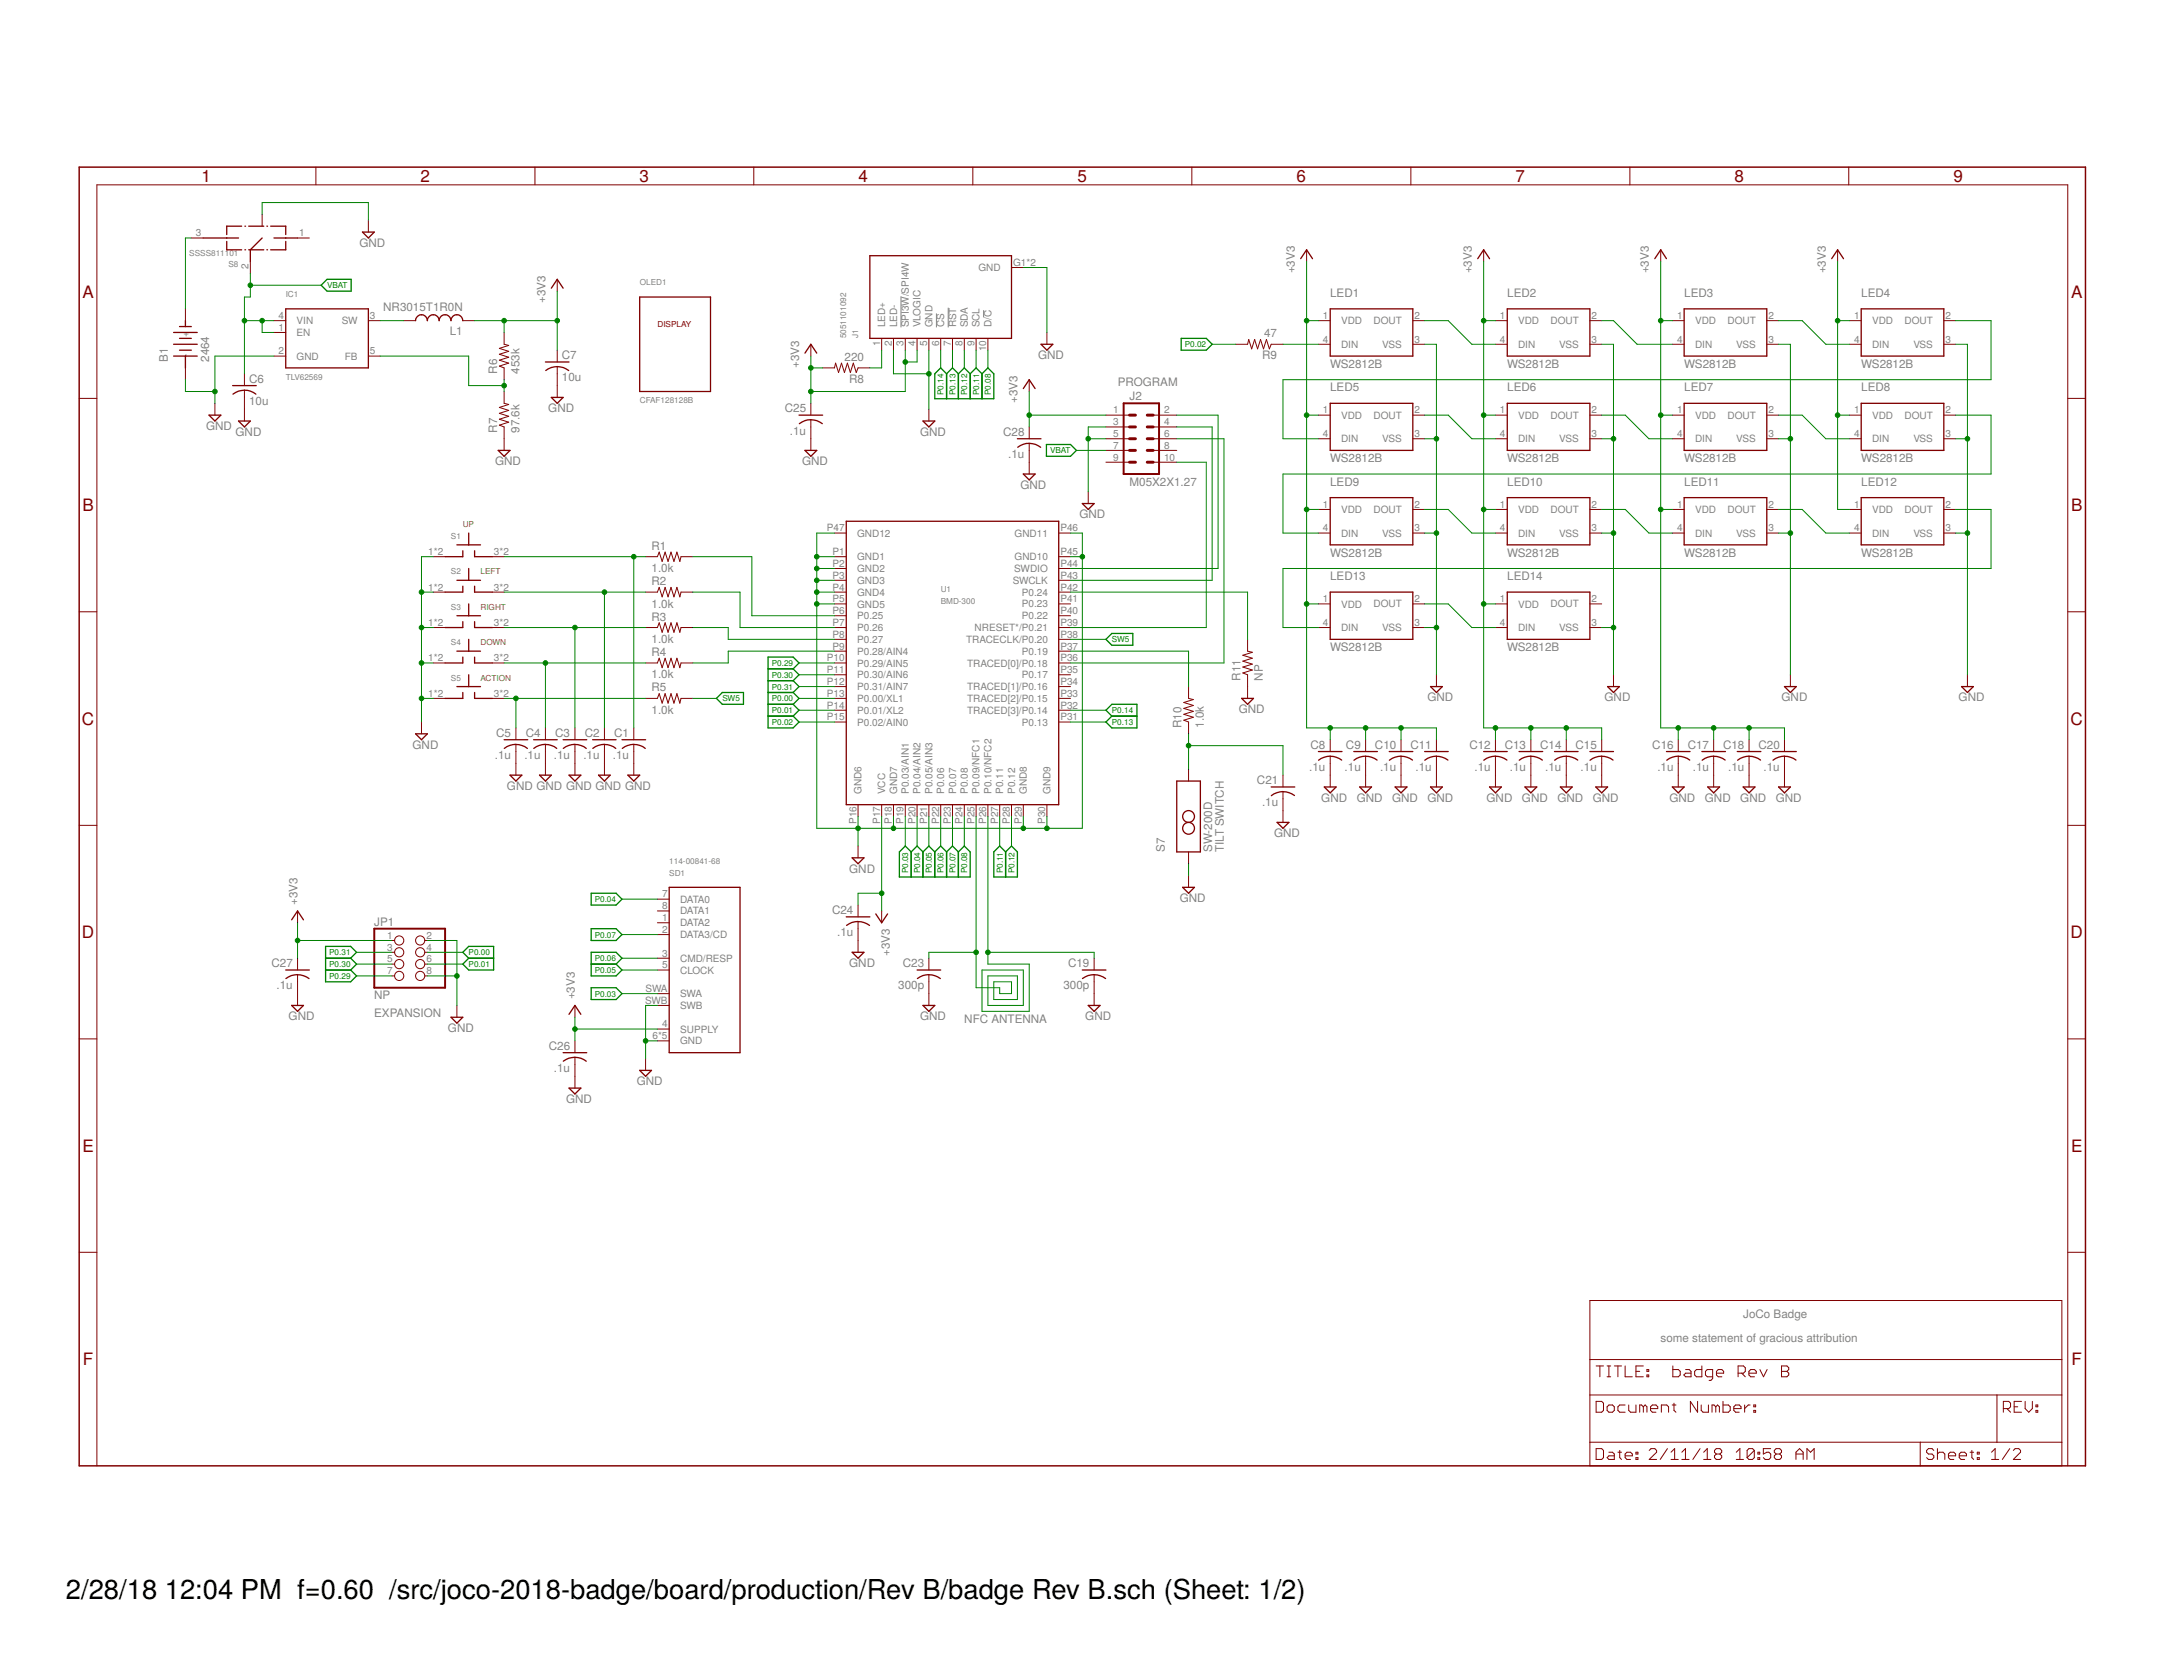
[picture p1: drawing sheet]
<svg xmlns="http://www.w3.org/2000/svg" width="279mm" height="216mm" viewBox="0 0 279 216" stroke-linecap="round" stroke-linejoin="round" font-family="sans-serif">
<defs><g id="words">
<g font-size="3.5">
<text x="8.5" y="206.4">2/28/18</text>
<text x="21.3" y="206.4">12:04 PM f=0.60 /src/joco-2018-badge/board/production/Rev B/badge Rev B.sch (Sheet: 1/2)</text>
</g>
<g font-size="2.2" fill="#800000">
<text x="26" y="23.5">1</text>
<text x="54.3" y="23.5">2</text>
<text x="82.6" y="23.5">3</text>
<text x="110.9" y="23.5">4</text>
<text x="139.1" y="23.5">5</text>
<text x="167.4" y="23.5">6</text>
<text x="195.7" y="23.5">7</text>
<text x="224" y="23.5">8</text>
<text x="252.2" y="23.5">9</text>
<text x="10.6" y="38.4">A</text>
<text x="267.4" y="38.4">A</text>
<text x="10.6" y="66">B</text>
<text x="267.4" y="66">B</text>
<text x="10.6" y="93.5">C</text>
<text x="267.3" y="93.5">C</text>
<text x="10.6" y="121.1">D</text>
<text x="267.3" y="121.1">D</text>
<text x="10.6" y="148.6">E</text>
<text x="267.4" y="148.6">E</text>
<text x="10.7" y="176.2">F</text>
<text x="267.4" y="176.2">F</text>
</g>
<g font-size="1.5" fill="#808080">
<text x="46.4" y="31.9">GND</text>
<text x="167.2" y="35.3" transform="rotate(-90 167.2 35.3)">+3V3</text>
<text x="190" y="35.3" transform="rotate(-90 190 35.3)">+3V3</text>
<text x="212.9" y="35.3" transform="rotate(-90 212.9 35.3)">+3V3</text>
<text x="235.7" y="35.3" transform="rotate(-90 235.7 35.3)">+3V3</text>
<text x="49.5" y="40.1">NR3015T1R0N</text>
<text x="70.4" y="39.1" transform="rotate(-90 70.4 39.1)">+3V3</text>
<text x="171.7" y="38.3">LED1</text>
<text x="194.6" y="38.3">LED2</text>
<text x="217.5" y="38.3">LED3</text>
<text x="240.3" y="38.3">LED4</text>
<text x="21.7" y="46.7" transform="rotate(-90 21.7 46.7)">B1</text>
<text x="27" y="46.7" transform="rotate(-90 27 46.7)">2464</text>
<text x="58.1" y="43.2">L1</text>
<text x="72.5" y="46.3">C7</text>
<text x="103.2" y="47.5" transform="rotate(-90 103.2 47.5)">+3V3</text>
<text x="109.1" y="46.5">220</text>
<text x="134" y="46.3">GND</text>
<text x="163" y="46.4">R9</text>
<text x="163.2" y="43.5">47</text>
<text x="171.7" y="47.5">WS2812B</text>
<text x="194.6" y="47.5">WS2812B</text>
<text x="217.5" y="47.5">WS2812B</text>
<text x="240.3" y="47.5">WS2812B</text>
<text x="32.2" y="52.3">10u</text>
<text x="32.2" y="49.4">C6</text>
<text x="64.2" y="48.2" transform="rotate(-90 64.2 48.2)">R6</text>
<text x="67.1" y="48.2" transform="rotate(-90 67.1 48.2)">453k</text>
<text x="70.8" y="53.2">GND</text>
<text x="72.5" y="49.2">10u</text>
<text x="101.3" y="53.2">C25</text>
<text x="109.6" y="49.4">R8</text>
<text x="131.4" y="52" transform="rotate(-90 131.4 52)">+3V3</text>
<text x="144.3" y="49.8">PROGRAM</text>
<text x="145.8" y="51.6">J2</text>
<text x="171.7" y="50.5">LED5</text>
<text x="194.6" y="50.5">LED6</text>
<text x="217.5" y="50.5">LED7</text>
<text x="240.3" y="50.5">LED8</text>
<text x="26.6" y="55.5">GND</text>
<text x="30.4" y="56.2">GND</text>
<text x="64.2" y="55.8" transform="rotate(-90 64.2 55.8)">R7</text>
<text x="67.1" y="55.8" transform="rotate(-90 67.1 55.8)">97.6k</text>
<text x="102" y="56.1">.1u</text>
<text x="118.8" y="56.2">GND</text>
<text x="129.5" y="56.2">C28</text>
<text x="130.2" y="59.1">.1u</text>
<text x="171.7" y="59.7">WS2812B</text>
<text x="194.6" y="59.7">WS2812B</text>
<text x="217.5" y="59.7">WS2812B</text>
<text x="240.3" y="59.7">WS2812B</text>
<text x="63.9" y="60">GND</text>
<text x="103.6" y="60">GND</text>
<text x="131.7" y="63.1">GND</text>
<text x="145.8" y="62.7">M05X2X1.27</text>
<text x="171.7" y="62.7">LED9</text>
<text x="194.6" y="62.7">LED10</text>
<text x="217.5" y="62.7">LED11</text>
<text x="240.3" y="62.7">LED12</text>
<text x="84.1" y="70.9">R1</text>
<text x="139.4" y="66.9">GND</text>
<text x="171.7" y="71.8">WS2812B</text>
<text x="194.6" y="71.8">WS2812B</text>
<text x="217.5" y="71.8">WS2812B</text>
<text x="240.3" y="71.8">WS2812B</text>
<text x="84.1" y="73.8">1.0k</text>
<text x="84.1" y="75.5">R2</text>
<text x="171.7" y="74.9">LED13</text>
<text x="194.6" y="74.9">LED14</text>
<text x="84.1" y="78.4">1.0k</text>
<text x="84.1" y="83">1.0k</text>
<text x="84.1" y="80.1">R3</text>
<text x="84.1" y="87.5">1.0k</text>
<text x="84.1" y="84.7">R4</text>
<text x="84.1" y="89.2">R5</text>
<text x="160.2" y="87.8" transform="rotate(-90 160.2 87.8)">R11</text>
<text x="163.1" y="87.8" transform="rotate(-90 163.1 87.8)">NP</text>
<text x="171.7" y="84">WS2812B</text>
<text x="194.6" y="84">WS2812B</text>
<text x="64.1" y="95.1">C5</text>
<text x="67.9" y="95.1">C4</text>
<text x="71.7" y="95.1">C3</text>
<text x="75.5" y="95.1">C2</text>
<text x="79.3" y="95.1">C1</text>
<text x="84.1" y="92.1">1.0k</text>
<text x="152.6" y="93.9" transform="rotate(-90 152.6 93.9)">R10</text>
<text x="155.4" y="93.9" transform="rotate(-90 155.4 93.9)">1.0k</text>
<text x="159.9" y="92">GND</text>
<text x="184.3" y="90.5">GND</text>
<text x="207.2" y="90.5">GND</text>
<text x="230" y="90.5">GND</text>
<text x="252.9" y="90.5">GND</text>
<text x="53.3" y="96.6">GND</text>
<text x="63.9" y="98">.1u</text>
<text x="65.5" y="101.9">GND GND GND GND GND</text>
<text x="67.7" y="98">.1u</text>
<text x="71.5" y="98">.1u</text>
<text x="75.3" y="98">.1u</text>
<text x="79.1" y="98">.1u</text>
<text x="162.3" y="101.2">C21</text>
<text x="169" y="99.5">.1u</text>
<text x="169.2" y="96.6">C8</text>
<text x="173.6" y="99.5">.1u</text>
<text x="173.8" y="96.6">C9</text>
<text x="177.5" y="96.6">C10</text>
<text x="178.2" y="99.5">.1u</text>
<text x="182.1" y="96.6">C11</text>
<text x="182.8" y="99.5">.1u</text>
<text x="189.7" y="96.6">C12</text>
<text x="190.4" y="99.5">.1u</text>
<text x="194.3" y="96.6">C13</text>
<text x="194.9" y="99.5">.1u</text>
<text x="198.9" y="96.6">C14</text>
<text x="199.5" y="99.5">.1u</text>
<text x="203.4" y="96.6">C15</text>
<text x="204.1" y="99.5">.1u</text>
<text x="213.3" y="96.6">C16</text>
<text x="214" y="99.5">.1u</text>
<text x="217.9" y="96.6">C17</text>
<text x="218.6" y="99.5">.1u</text>
<text x="222.5" y="96.6">C18</text>
<text x="223.1" y="99.5">.1u</text>
<text x="227" y="96.6">C20</text>
<text x="227.7" y="99.5">.1u</text>
<text x="162.9" y="104.1">.1u</text>
<text x="170.6" y="103.5">GND</text>
<text x="175.2" y="103.5">GND</text>
<text x="179.7" y="103.5">GND</text>
<text x="184.3" y="103.5">GND</text>
<text x="191.9" y="103.5">GND</text>
<text x="196.5" y="103.5">GND</text>
<text x="201.1" y="103.5">GND</text>
<text x="205.6" y="103.5">GND</text>
<text x="215.6" y="103.5">GND</text>
<text x="220.1" y="103.5">GND</text>
<text x="224.7" y="103.5">GND</text>
<text x="229.3" y="103.5">GND</text>
<text x="109.6" y="112.6">GND</text>
<text x="150.4" y="109.9" transform="rotate(-90 150.4 109.9)">S7</text>
<text x="156.5" y="109.9" transform="rotate(-90 156.5 109.9)">SW-200D</text>
<text x="158" y="109.9" transform="rotate(-90 158 109.9)">TILT SWITCH</text>
<text x="164.5" y="108">GND</text>
<text x="38.4" y="116.8" transform="rotate(-90 38.4 116.8)">+3V3</text>
<text x="48.3" y="119.5">JP1</text>
<text x="107.4" y="117.9">C24</text>
<text x="152.3" y="116.4">GND</text>
<text x="35.1" y="124.8">C27</text>
<text x="108.1" y="120.8">.1u</text>
<text x="109.6" y="124.8">GND</text>
<text x="114.9" y="123.4" transform="rotate(-90 114.9 123.4)">+3V3</text>
<text x="116.6" y="124.8">C23</text>
<text x="137.9" y="124.8">C19</text>
<text x="35.7" y="127.7">.1u</text>
<text x="37.3" y="131.6">GND</text>
<text x="48.3" y="131.3">EXPANSION</text>
<text x="48.3" y="129">NP</text>
<text x="74.2" y="129" transform="rotate(-90 74.2 129)">+3V3</text>
<text x="116" y="127.7">300p</text>
<text x="118.8" y="131.6">GND</text>
<text x="137.3" y="127.7">300p</text>
<text x="140.1" y="131.6">GND</text>
<text x="57.8" y="133.2">GND</text>
<text x="70.9" y="135.5">C26</text>
<text x="124.5" y="132">NFC ANTENNA</text>
<text x="71.5" y="138.4">.1u</text>
<text x="73.1" y="142.3">GND</text>
<text x="82.2" y="140">GND</text>
<text x="214.4" y="173.2">some statement of gracious attribution</text>
<text x="225.1" y="170.1">JoCo Badge</text>
</g>
<g font-size="1.3" fill="#808080">
<text x="25.3" y="30.5">3</text>
<text x="32.1" y="34.7" transform="rotate(-90 32.1 34.7)">2</text>
<text x="38.6" y="30.5">1</text>
<text x="126.3" y="35">GND</text>
<text x="130.8" y="34.3">G1*2</text>
<text x="36" y="41.2">4</text>
<text x="38.3" y="41.8">VIN</text>
<text x="44.1" y="41.8">SW</text>
<text x="47.8" y="41.2">3</text>
<text x="170.8" y="41.2">1</text>
<text x="173.1" y="41.8">VDD</text>
<text x="177.3" y="41.8">DOUT</text>
<text x="182.6" y="41.2">2</text>
<text x="193.7" y="41.2">1</text>
<text x="196" y="41.8">VDD</text>
<text x="200.2" y="41.8">DOUT</text>
<text x="205.5" y="41.2">2</text>
<text x="216.5" y="41.2">1</text>
<text x="218.9" y="41.8">VDD</text>
<text x="223.1" y="41.8">DOUT</text>
<text x="228.3" y="41.2">2</text>
<text x="239.4" y="41.2">1</text>
<text x="241.7" y="41.8">VDD</text>
<text x="245.9" y="41.8">DOUT</text>
<text x="251.2" y="41.2">2</text>
<text x="24.4" y="43.5" transform="rotate(-90 24.4 43.5)">+</text>
<text x="24.4" y="46.1" transform="rotate(-90 24.4 46.1)">-</text>
<text x="36" y="42.7">1</text>
<text x="36" y="45.7">2</text>
<text x="38.3" y="43.4">EN</text>
<text x="38.3" y="46.4">GND</text>
<text x="44.5" y="46.4">FB</text>
<text x="47.8" y="45.7">5</text>
<text x="113.6" y="44.6" transform="rotate(-90 113.6 44.6)">1</text>
<text x="114.3" y="42.3" transform="rotate(-90 114.3 42.3)">LED+</text>
<text x="115.1" y="44.6" transform="rotate(-90 115.1 44.6)">2</text>
<text x="115.8" y="42.3" transform="rotate(-90 115.8 42.3)">LED-</text>
<text x="116.7" y="44.6" transform="rotate(-90 116.7 44.6)">3</text>
<text x="117.3" y="42.3" transform="rotate(-90 117.3 42.3)">SPI3W/SPI4W</text>
<text x="118.2" y="44.6" transform="rotate(-90 118.2 44.6)">4</text>
<text x="118.9" y="42.3" transform="rotate(-90 118.9 42.3)">VLOGIC</text>
<text x="119.7" y="44.6" transform="rotate(-90 119.7 44.6)">5</text>
<text x="120.4" y="42.3" transform="rotate(-90 120.4 42.3)">GND</text>
<text x="121.2" y="44.6" transform="rotate(-90 121.2 44.6)">6</text>
<text x="121.9" y="42.3" transform="rotate(-90 121.9 42.3)">CS</text>
<text x="122.8" y="44.6" transform="rotate(-90 122.8 44.6)">7</text>
<text x="123.4" y="42.3" transform="rotate(-90 123.4 42.3)">RST</text>
<text x="124.3" y="44.6" transform="rotate(-90 124.3 44.6)">8</text>
<text x="125" y="42.3" transform="rotate(-90 125 42.3)">SDA</text>
<text x="125.8" y="44.6" transform="rotate(-90 125.8 44.6)">9</text>
<text x="126.5" y="42.3" transform="rotate(-90 126.5 42.3)">SCL</text>
<text x="127.3" y="45.3" transform="rotate(-90 127.3 45.3)">10</text>
<text x="128" y="42.3" transform="rotate(-90 128 42.3)">D/C</text>
<text x="170.8" y="44.2">4</text>
<text x="173.1" y="44.9">DIN</text>
<text x="178.5" y="44.9">VSS</text>
<text x="182.6" y="44.2">3</text>
<text x="193.7" y="44.2">4</text>
<text x="196" y="44.9">DIN</text>
<text x="201.3" y="44.9">VSS</text>
<text x="205.5" y="44.2">3</text>
<text x="216.5" y="44.2">4</text>
<text x="218.9" y="44.9">DIN</text>
<text x="224.2" y="44.9">VSS</text>
<text x="228.3" y="44.2">3</text>
<text x="239.4" y="44.2">4</text>
<text x="241.7" y="44.9">DIN</text>
<text x="247" y="44.9">VSS</text>
<text x="251.2" y="44.2">3</text>
<text x="143.7" y="53.3">1</text>
<text x="150.3" y="53.3">2</text>
<text x="170.8" y="53.3">1</text>
<text x="182.6" y="53.3">2</text>
<text x="193.7" y="53.3">1</text>
<text x="205.5" y="53.3">2</text>
<text x="216.5" y="53.3">1</text>
<text x="228.3" y="53.3">2</text>
<text x="239.4" y="53.3">1</text>
<text x="251.2" y="53.3">2</text>
<text x="143.7" y="59.4">9</text>
<text x="143.7" y="57.9">7</text>
<text x="143.7" y="56.4">5</text>
<text x="143.7" y="54.9">3</text>
<text x="150.3" y="59.4">10</text>
<text x="150.3" y="57.9">8</text>
<text x="150.3" y="56.4">6</text>
<text x="150.3" y="54.9">4</text>
<text x="170.8" y="56.4">4</text>
<text x="173.1" y="54">VDD</text>
<text x="173.1" y="57.1">DIN</text>
<text x="177.3" y="54">DOUT</text>
<text x="178.5" y="57.1">VSS</text>
<text x="182.6" y="56.4">3</text>
<text x="193.7" y="56.4">4</text>
<text x="196" y="54">VDD</text>
<text x="196" y="57.1">DIN</text>
<text x="200.2" y="54">DOUT</text>
<text x="201.3" y="57.1">VSS</text>
<text x="205.5" y="56.4">3</text>
<text x="216.5" y="56.4">4</text>
<text x="218.9" y="54">VDD</text>
<text x="218.9" y="57.1">DIN</text>
<text x="223.1" y="54">DOUT</text>
<text x="224.2" y="57.1">VSS</text>
<text x="228.3" y="56.4">3</text>
<text x="239.4" y="56.4">4</text>
<text x="241.7" y="54">VDD</text>
<text x="241.7" y="57.1">DIN</text>
<text x="245.9" y="54">DOUT</text>
<text x="247" y="57.1">VSS</text>
<text x="251.2" y="56.4">3</text>
<text x="170.8" y="65.5">1</text>
<text x="182.6" y="65.5">2</text>
<text x="193.7" y="65.5">1</text>
<text x="205.5" y="65.5">2</text>
<text x="216.5" y="65.5">1</text>
<text x="228.3" y="65.5">2</text>
<text x="239.4" y="65.5">1</text>
<text x="251.2" y="65.5">2</text>
<text x="55.3" y="71.6">1*2</text>
<text x="63.8" y="71.6">3*2</text>
<text x="106.8" y="68.6">P47</text>
<text x="107.5" y="71.6">P1</text>
<text x="110.7" y="69.3">GND12</text>
<text x="131" y="69.3">GND11</text>
<text x="136.9" y="71.6">P45</text>
<text x="136.9" y="68.6">P46</text>
<text x="170.8" y="68.6">4</text>
<text x="173.1" y="66.2">VDD</text>
<text x="173.1" y="69.3">DIN</text>
<text x="177.3" y="66.2">DOUT</text>
<text x="178.5" y="69.3">VSS</text>
<text x="182.6" y="68.6">3</text>
<text x="193.7" y="68.6">4</text>
<text x="196" y="66.2">VDD</text>
<text x="196" y="69.3">DIN</text>
<text x="200.2" y="66.2">DOUT</text>
<text x="201.3" y="69.3">VSS</text>
<text x="205.5" y="68.6">3</text>
<text x="216.5" y="68.6">4</text>
<text x="218.9" y="66.2">VDD</text>
<text x="218.9" y="69.3">DIN</text>
<text x="223.1" y="66.2">DOUT</text>
<text x="224.2" y="69.3">VSS</text>
<text x="228.3" y="68.6">3</text>
<text x="239.4" y="68.6">4</text>
<text x="241.7" y="66.2">VDD</text>
<text x="241.7" y="69.3">DIN</text>
<text x="245.9" y="66.2">DOUT</text>
<text x="247" y="69.3">VSS</text>
<text x="251.2" y="68.6">3</text>
<text x="55.3" y="76.2">1*2</text>
<text x="63.8" y="76.2">3*2</text>
<text x="107.5" y="73.2">P2</text>
<text x="107.5" y="74.7">P3</text>
<text x="107.5" y="76.2">P4</text>
<text x="107.5" y="77.7">P5</text>
<text x="110.7" y="72.3">GND1</text>
<text x="110.7" y="73.8">GND2</text>
<text x="110.7" y="75.4">GND3</text>
<text x="110.7" y="76.9">GND4</text>
<text x="130.8" y="75.3">SWCLK</text>
<text x="131" y="73.8">SWDIO</text>
<text x="131" y="72.3">GND10</text>
<text x="131.9" y="76.9">P0.24</text>
<text x="136.9" y="73.2">P44</text>
<text x="136.9" y="74.7">P43</text>
<text x="136.9" y="76.2">P42</text>
<text x="136.9" y="77.7">P41</text>
<text x="170.8" y="77.7">1</text>
<text x="182.6" y="77.7">2</text>
<text x="193.7" y="77.7">1</text>
<text x="205.5" y="77.7">2</text>
<text x="55.3" y="80.8">1*2</text>
<text x="63.8" y="80.8">3*2</text>
<text x="107.5" y="82.3">P8</text>
<text x="107.5" y="80.8">P7</text>
<text x="107.5" y="79.3">P6</text>
<text x="107.5" y="83.8">P9</text>
<text x="110.7" y="78.4">GND5</text>
<text x="110.7" y="83">P0.27</text>
<text x="110.7" y="81.4">P0.26</text>
<text x="110.7" y="79.9">P0.25</text>
<text x="124.7" y="83">TRACECLK/P0.20</text>
<text x="125.8" y="81.4">NRESET*/P0.21</text>
<text x="131.9" y="79.9">P0.22</text>
<text x="131.9" y="78.4">P0.23</text>
<text x="136.9" y="83.8">P37</text>
<text x="136.9" y="82.3">P38</text>
<text x="136.9" y="80.8">P39</text>
<text x="136.9" y="79.3">P40</text>
<text x="170.8" y="80.8">4</text>
<text x="173.1" y="78.4">VDD</text>
<text x="173.1" y="81.4">DIN</text>
<text x="177.3" y="78.4">DOUT</text>
<text x="178.5" y="81.4">VSS</text>
<text x="182.6" y="80.8">3</text>
<text x="193.7" y="80.8">4</text>
<text x="196" y="78.4">VDD</text>
<text x="196" y="81.4">DIN</text>
<text x="200.2" y="78.4">DOUT</text>
<text x="201.3" y="81.4">VSS</text>
<text x="205.5" y="80.8">3</text>
<text x="55.3" y="85.3">1*2</text>
<text x="55.3" y="89.9">1*2</text>
<text x="63.8" y="85.3">3*2</text>
<text x="63.8" y="89.9">3*2</text>
<text x="106.8" y="89.9">P13</text>
<text x="106.8" y="85.3">P10</text>
<text x="106.8" y="86.9">P11</text>
<text x="106.8" y="88.4">P12</text>
<text x="110.7" y="84.5">P0.28/AIN4</text>
<text x="110.7" y="86">P0.29/AIN5</text>
<text x="110.7" y="87.5">P0.30/AIN6</text>
<text x="110.7" y="89.1">P0.31/AIN7</text>
<text x="124.9" y="89.1">TRACED[1]/P0.16</text>
<text x="124.9" y="86">TRACED[0]/P0.18</text>
<text x="131.9" y="87.5">P0.17</text>
<text x="131.9" y="84.5">P0.19</text>
<text x="136.9" y="89.9">P33</text>
<text x="136.9" y="88.4">P34</text>
<text x="136.9" y="86.9">P35</text>
<text x="136.9" y="85.3">P36</text>
<text x="106.8" y="91.4">P14</text>
<text x="106.8" y="93">P15</text>
<text x="110.7" y="90.6">P0.00/XL1</text>
<text x="110.7" y="92.1">P0.01/XL2</text>
<text x="110.7" y="93.6">P0.02/AIN0</text>
<text x="124.9" y="92.1">TRACED[3]/P0.14</text>
<text x="124.9" y="90.6">TRACED[2]/P0.15</text>
<text x="131.9" y="93.6">P0.13</text>
<text x="136.9" y="93">P31</text>
<text x="136.9" y="91.4">P32</text>
<text x="110.6" y="106.3" transform="rotate(-90 110.6 106.3)">P16</text>
<text x="111.2" y="102.4" transform="rotate(-90 111.2 102.4)">GND6</text>
<text x="113.6" y="106.3" transform="rotate(-90 113.6 106.3)">P17</text>
<text x="114.3" y="102.4" transform="rotate(-90 114.3 102.4)">VCC</text>
<text x="115.1" y="106.3" transform="rotate(-90 115.1 106.3)">P18</text>
<text x="115.8" y="102.4" transform="rotate(-90 115.8 102.4)">GND7</text>
<text x="116.7" y="106.3" transform="rotate(-90 116.7 106.3)">P19</text>
<text x="117.3" y="102.4" transform="rotate(-90 117.3 102.4)">P0.03/AIN1</text>
<text x="118.2" y="106.3" transform="rotate(-90 118.2 106.3)">P20</text>
<text x="118.9" y="102.4" transform="rotate(-90 118.9 102.4)">P0.04/AIN2</text>
<text x="119.7" y="106.3" transform="rotate(-90 119.7 106.3)">P21</text>
<text x="120.4" y="102.4" transform="rotate(-90 120.4 102.4)">P0.05/AIN3</text>
<text x="121.2" y="106.3" transform="rotate(-90 121.2 106.3)">P22</text>
<text x="121.9" y="102.4" transform="rotate(-90 121.9 102.4)">P0.06</text>
<text x="122.8" y="106.3" transform="rotate(-90 122.8 106.3)">P23</text>
<text x="123.4" y="102.4" transform="rotate(-90 123.4 102.4)">P0.07</text>
<text x="124.3" y="106.3" transform="rotate(-90 124.3 106.3)">P24</text>
<text x="125" y="102.4" transform="rotate(-90 125 102.4)">P0.08</text>
<text x="125.8" y="106.3" transform="rotate(-90 125.8 106.3)">P25</text>
<text x="126.5" y="102.4" transform="rotate(-90 126.5 102.4)">P0.09/NFC1</text>
<text x="127.3" y="106.3" transform="rotate(-90 127.3 106.3)">P26</text>
<text x="128" y="102.4" transform="rotate(-90 128 102.4)">P0.10/NFC2</text>
<text x="128.9" y="106.3" transform="rotate(-90 128.9 106.3)">P27</text>
<text x="129.5" y="102.4" transform="rotate(-90 129.5 102.4)">P0.11</text>
<text x="130.4" y="106.3" transform="rotate(-90 130.4 106.3)">P28</text>
<text x="131.1" y="102.4" transform="rotate(-90 131.1 102.4)">P0.12</text>
<text x="131.9" y="106.3" transform="rotate(-90 131.9 106.3)">P29</text>
<text x="132.6" y="102.4" transform="rotate(-90 132.6 102.4)">GND8</text>
<text x="135" y="106.3" transform="rotate(-90 135 106.3)">P30</text>
<text x="135.6" y="102.4" transform="rotate(-90 135.6 102.4)">GND9</text>
<text x="85.5" y="118.9">1</text>
<text x="85.5" y="115.8">7</text>
<text x="85.5" y="117.3">8</text>
<text x="87.8" y="119.5">DATA2</text>
<text x="87.8" y="116.5">DATA0</text>
<text x="87.8" y="118">DATA1</text>
<text x="50" y="121.2">1</text>
<text x="50" y="122.7">3</text>
<text x="50" y="124.2">5</text>
<text x="50" y="125.7">7</text>
<text x="55.1" y="121.2">2</text>
<text x="55.1" y="122.7">4</text>
<text x="55.1" y="124.2">6</text>
<text x="55.1" y="125.7">8</text>
<text x="85.5" y="120.4">2</text>
<text x="85.5" y="123.4">3</text>
<text x="85.5" y="125">5</text>
<text x="87.8" y="121.1">DATA3/CD</text>
<text x="87.8" y="124.1">CMD/RESP</text>
<text x="87.8" y="125.6">CLOCK</text>
<text x="83.3" y="129.5">SWB</text>
<text x="83.4" y="128">SWA</text>
<text x="87.8" y="128.7">SWA</text>
<text x="87.8" y="130.2">SWB</text>
<text x="84.3" y="134.1">6*5</text>
<text x="85.5" y="132.6">4</text>
<text x="87.8" y="133.2">SUPPLY</text>
<text x="87.8" y="134.8">GND</text>
</g>
<g font-size="1.1" fill="#808080">
<text x="24.4" y="33">SSSS811101</text>
<text x="29.5" y="34.5">S8</text>
<text x="36.9" y="38.3">IC1</text>
<text x="82.6" y="36.8">OLED1</text>
<text x="109.3" y="43.7" transform="rotate(-90 109.3 43.7)">5051101092</text>
<text x="110.8" y="43.7" transform="rotate(-90 110.8 43.7)">J1</text>
<text x="36.9" y="49">TLV62569</text>
<text x="82.6" y="52">CFAF128128B</text>
<text x="58.2" y="69.6">S1</text>
<text x="58.2" y="74.1">S2</text>
<text x="121.5" y="77.9">BMD-300</text>
<text x="121.5" y="76.4">U1</text>
<text x="58.2" y="78.7">S3</text>
<text x="58.2" y="83.3">S4</text>
<text x="58.2" y="87.8">S5</text>
<text x="86.4" y="111.5">114-00841-68</text>
<text x="86.4" y="113">SD1</text>
</g>
<g font-size="1.1" fill="#008000">
<text x="42.2" y="37.2">VBAT</text>
<text x="153" y="44.8">P0.02</text>
<text x="121.8" y="51" transform="rotate(-90 121.8 51)">P0.14</text>
<text x="123.4" y="51" transform="rotate(-90 123.4 51)">P0.13</text>
<text x="124.9" y="51" transform="rotate(-90 124.9 51)">P0.12</text>
<text x="126.4" y="51" transform="rotate(-90 126.4 51)">P0.11</text>
<text x="127.9" y="51" transform="rotate(-90 127.9 51)">P0.08</text>
<text x="135.6" y="58.5">VBAT</text>
<text x="143.6" y="82.9">SW5</text>
<text x="99.6" y="89">P0.31</text>
<text x="99.6" y="87.5">P0.30</text>
<text x="99.6" y="85.9">P0.29</text>
<text x="93.3" y="90.5">SW5</text>
<text x="99.6" y="93.6">P0.02</text>
<text x="99.6" y="90.5">P0.00</text>
<text x="99.6" y="92">P0.01</text>
<text x="143.6" y="92">P0.14</text>
<text x="143.6" y="93.6">P0.13</text>
<text x="117.3" y="112.7" transform="rotate(-90 117.3 112.7)">P0.03</text>
<text x="118.8" y="112.7" transform="rotate(-90 118.8 112.7)">P0.04</text>
<text x="120.3" y="112.7" transform="rotate(-90 120.3 112.7)">P0.05</text>
<text x="121.8" y="112.7" transform="rotate(-90 121.8 112.7)">P0.06</text>
<text x="123.4" y="112.7" transform="rotate(-90 123.4 112.7)">P0.07</text>
<text x="124.9" y="112.7" transform="rotate(-90 124.9 112.7)">P0.08</text>
<text x="129.5" y="112.7" transform="rotate(-90 129.5 112.7)">P0.11</text>
<text x="131" y="112.7" transform="rotate(-90 131 112.7)">P0.12</text>
<text x="76.8" y="116.4">P0.04</text>
<text x="42.5" y="123.3">P0.31</text>
<text x="42.5" y="124.8">P0.30</text>
<text x="60.5" y="123.3">P0.00</text>
<text x="60.5" y="124.8">P0.01</text>
<text x="76.8" y="121">P0.07</text>
<text x="76.8" y="124">P0.06</text>
<text x="76.8" y="125.6">P0.05</text>
<text x="42.5" y="126.3">P0.29</text>
<text x="76.8" y="128.6">P0.03</text>
</g>
<text font-size="1.1" fill="#800000" x="84.9" y="42.1">DISPLAY</text>
<g font-size="1.1" fill="#808000">
<text x="59.7" y="68">UP</text>
<text x="62" y="74.1">LEFT</text>
<text x="62" y="78.7">RIGHT</text>
<text x="62" y="83.3">DOWN</text>
<text x="62" y="87.8">ACTION</text>
</g>
</g></defs>
<path d="M116.3 38.2v4M122.4 39.7v2.5M120.9 40.4v1.8M127 40v1" fill="none" stroke="#808080" stroke-width=".13"/>
<g fill="none" stroke="#800000" stroke-width=".13">
<path d="M23.9 39.9v1.5M24.7 30.7h1.5M32.3 33.8v1.5M33.8 27.7v1.5M38.4 30.7h1.5M40.8 21.6v2.3M47.6 28.4v1.6M69.1 21.6v2.3M71.9 36v1.6M97.3 21.6v2.3M125.6 21.6v2.3M130.6 34.5h1.5"/>
<path d="M153.9 21.6v2.3M168.7 32.2v1.6M182.2 21.6v2.3M191.6 32.2v1.6M210.4 21.6v2.3M214.4 32.2v1.6M237.3 32.2v1.6M238.7 21.6v2.3M10.2 51.4h2.3M23.9 47.5v1.5M27.7 52v1.6M31.6 48.2v1.6"/>
<path d="M31.6 50.4v3.9M35.4 41.4h1.5M35.4 42.9h1.5M35.4 46h1.5M47.6 41.4h1.5M47.6 46h1.5M52.1 41.4h1.6M59.8 41.4h1.5M65.1 42.9v1.5l.6 .2-1.2 .4 1.2 .3-1.2 .4 1.2 .4-1.2 .4 1.2 .4-1.2 .3 .6 .3v1.5M65.1 50.5v1.5l.6 .2-1.2 .4 1.2 .4-1.2 .3 1.2 .4-1.2 .4 1.2 .4-1.2 .4 .6 .2v3M71.9 45.2v1.5M71.9 47.3v4"/>
<path d="M104.7 44.4v1.6M104.7 52v1.6M104.7 54.2v3.9M106.2 47.5h1.5l.2-.6 .4 1.2 .3-1.2 .4 1.2 .4-1.2 .4 1.2 .4-1.2 .4 1.2 .2-.6h1.5M113.8 43.7v1.5M115.4 43.7v1.5M116.9 43.7v1.5M118.4 43.7v1.5M119.9 43.7v1.5M119.9 52.8v1.5M121.5 43.7v1.5M123 43.7v1.5"/>
<path d="M124.5 43.7v1.5M126 43.7v1.5M127.6 43.7v1.5M132.9 49v1.5M132.9 55.1v1.5M132.9 57.2v4M135.2 42.9v1.5M142.8 53.6h3M142.8 56.6h3M142.8 59.6h3M142.8 58.1h3M142.8 55.1h3"/>
<path d="M148.9 53.6h3M148.9 56.6h3M148.9 59.6h3M148.9 58.1h3M148.9 55.1h3M159.6 44.4h1.5l.1-.6 .4 1.2 .4-1.2 .4 1.2 .4-1.2 .3 1.2 .4-1.2 .4 1.2 .2-.6h1.6M170.2 41.4h1.5M170.2 44.4h1.5M170.2 53.6h1.5M170.2 56.6h1.5M182.4 41.4h1.5M182.4 44.4h1.5"/>
<path d="M182.4 53.6h1.5M182.4 56.6h1.5M193.1 41.4h1.5M193.1 44.4h1.5M193.1 53.6h1.5M193.1 56.6h1.5M205.3 41.4h1.5M205.3 44.4h1.5M205.3 53.6h1.5M205.3 56.6h1.5M215.9 41.4h1.5M215.9 44.4h1.5"/>
<path d="M215.9 53.6h1.5M215.9 56.6h1.5M228.1 41.4h1.5M228.1 44.4h1.5M228.1 53.6h1.5M228.1 56.6h1.5M238.8 41.4h1.5M238.8 44.4h1.5M238.8 53.6h1.5M238.8 56.6h1.5M251 41.4h1.5M251 44.4h1.5"/>
<path d="M251 53.6h1.5M251 56.6h1.5M267 51.4h2.3M10.2 79h2.3M55.9 71.8h1.6M55.9 76.4h1.6M63.6 71.8h1.5M63.6 76.4h1.5M83.4 71.8h1.5l.2-.6 .4 1.3 .4-1.3 .4 1.3 .3-1.3 .4 1.3 .4-1.3 .4 1.3 .1-.7h1.6M83.4 76.4h1.5l.2-.6 .4 1.2 .4-1.2 .4 1.2 .3-1.2 .4 1.2 .4-1.2 .4 1.2 .1-.6h1.6M107.7 71.8h1.6M107.7 73.4h1.6"/>
<path d="M107.7 74.9h1.6M107.7 76.4h1.6M107.7 77.9h1.6M107.7 79.5h1.6M107.7 68.8h1.6M136.7 71.8h1.5M136.7 73.4h1.5M136.7 74.9h1.5M136.7 76.4h1.5M136.7 77.9h1.5M136.7 79.5h1.5M136.7 68.8h1.5"/>
<path d="M140.5 63.5v1.5M170.2 77.9h1.5M170.2 68.8h1.5M170.2 65.7h1.5M182.4 77.9h1.5M182.4 68.8h1.5M182.4 65.7h1.5M193.1 77.9h1.5M193.1 68.8h1.5M193.1 65.7h1.5M205.3 77.9h1.5M205.3 68.8h1.5"/>
<path d="M205.3 65.7h1.5M215.9 68.8h1.5M215.9 65.7h1.5M228.1 68.8h1.5M228.1 65.7h1.5M238.8 68.8h1.5M238.8 65.7h1.5M251 68.8h1.5M251 65.7h1.5M267 79h2.3M54.4 93.2v1.5M55.9 90.1h1.6"/>
<path d="M55.9 81h1.6M55.9 85.6h1.6M63.6 90.1h1.5M63.6 81h1.5M63.6 85.6h1.5M66.6 93.9v1.6M66.6 96.1v3.9M70.4 93.9v1.6M70.4 96.1v3.9M74.2 93.9v1.6M74.2 96.1v3.9M78 93.9v1.6"/>
<path d="M78 96.1v3.9M81.8 93.9v1.6M81.8 96.1v3.9M83.4 90.1h1.5l.2-.6 .4 1.2 .4-1.2 .4 1.2 .3-1.2 .4 1.2 .4-1.2 .4 1.2 .1-.6h1.6M83.4 81h1.5l.2-.6 .4 1.2 .4-1.2 .4 1.2 .3-1.2 .4 1.2 .4-1.2 .4 1.2 .1-.6h1.6M83.4 85.6h1.5l.2-.7 .4 1.3 .4-1.3 .4 1.3 .3-1.3 .4 1.3 .4-1.3 .4 1.3 .1-.6h1.6M107.7 90.1h1.6M107.7 91.7h1.6M107.7 93.2h1.6M107.7 82.5h1.6M107.7 81h1.6M107.7 88.6h1.6"/>
<path d="M107.7 87.1h1.6M107.7 85.6h1.6M107.7 84h1.6M136.7 90.1h1.5M136.7 91.7h1.5M136.7 93.2h1.5M136.7 82.5h1.5M136.7 81h1.5M136.7 88.6h1.5M136.7 87.1h1.5M136.7 85.6h1.5M136.7 84h1.5"/>
<path d="M153.5 88.6v1.5l.6 .2-1.3 .4 1.3 .3-1.3 .4 1.3 .4-1.3 .4 1.3 .4-1.3 .3 .7 .3v1.5M153.5 99.3v1.5M161.1 82.5v1.5l.6 .2-1.2 .4 1.2 .3-1.2 .4 1.2 .4-1.2 .4 1.2 .4-1.2 .3 .6 .3v3M170.2 81h1.5M171.7 95.5v1.5M171.7 97.6v4M176.3 95.5v1.5M176.3 97.6v4M180.9 95.5v1.5M180.9 97.6v4M182.4 81h1.5M185.5 87.1v1.5"/>
<path d="M185.5 95.5v1.5M185.5 97.6v4M193.1 81h1.5M193.1 95.5v1.5M193.1 97.6v4M197.7 95.5v1.5M197.7 97.6v4M202.2 95.5v1.5M202.2 97.6v4M205.3 81h1.5M206.8 95.5v1.5M206.8 97.6v4"/>
<path d="M208.3 87.1v1.5M216.7 95.5v1.5M216.7 97.6v4M221.3 95.5v1.5M221.3 97.6v4M225.8 95.5v1.5M225.8 97.6v4M230.4 95.5v1.5M230.4 97.6v4M231.2 87.1v1.5M254 87.1v1.5M10.2 106.5h2.3"/>
<path d="M38.4 117.6v1.5M84.9 119.1h1.5M84.9 116h1.5M84.9 117.6h1.5M110.8 103.8v1.6M110.8 109.2v1.5M110.8 116.8v1.5M110.8 118.9v4M113.8 103.8v1.6M113.8 117.6v1.5M115.4 103.8v1.6M116.9 103.8v1.6"/>
<path d="M118.4 103.8v1.6M119.9 103.8v1.6M121.5 103.8v1.6M123 103.8v1.6M124.5 103.8v1.6M126 103.8v1.6M127.6 103.8v1.6M129.1 103.8v1.6M130.6 103.8v1.6M132.1 103.8v1.6M135.2 103.8v1.6M153.5 109.9v1.6"/>
<path d="M153.5 113v1.5M165.7 100v1.6M165.7 102.2v3.9M267 106.5h2.3M10.2 134.1h2.3M38.4 123.7v1.5M38.4 125.8v4M50.6 121.4h.3M50.6 122.9h.3M50.6 124.4h.3M50.6 125.9h.3M54.8 121.4h.4"/>
<path d="M54.8 122.9h.4M54.8 124.4h.4M54.8 125.9h.4M59 129.8v1.5M74.2 129.8v1.5M74.2 134.3v1.5M74.2 136.4v4M83.4 136.6v1.5M84.9 120.6h1.5M84.9 123.7h1.5M84.9 132.8h1.5M84.9 125.2h1.5"/>
<path d="M84.9 134.3h1.5M84.9 128.2h1.5M84.9 129.8h1.5M119.9 123.7v1.5M119.9 125.8v4M141.3 123.7v1.5M141.3 125.8v4M267 134.1h2.3M10.2 161.6h2.3M205.3 167.8h60.9v21.4h-60.9zM205.3 175.5h60.9M206.1 176.3h.9"/>
<path d="M206.6 176.3v1.4M207.5 176.3h.5M207.5 177.7h.5M207.7 176.3v1.4M208.4 176.3h1M208.9 176.3v1.4M209.8 176.3v1.4h1M211.2 177h.5M212.2 176.3h-1v1.4h1M212.6 177.4h.3v.3h-.3zM212.6 176.7h.3v.3h-.3zM216 176.3v1.4h.7l.2-.3v-.4l-.2-.3h-.7"/>
<path d="M217.6 176.7h.5l.2 .3v.7h-.7l-.2-.3 .2-.2h.7M219.7 176.3v1.4h-.7l-.2-.3v-.4l.2-.3h.7M221.1 177.7h-.7l-.2-.3v-.4l.2-.3h.7v1.2l-.2 .2h-.2M221.6 177.2h.9v-.2l-.2-.3h-.5l-.2 .3v.4l.2 .3h.5M224.4 177.2h.7l.2-.2v-.5l-.2-.2h-.7v1.4M224.9 177.2l.4 .5M225.8 177.2h1v-.2l-.3-.3h-.5l-.2 .3v.4l.2 .3h.5M227.2 176.7l.5 1 .5-1M230 176.3h.7l.2 .2v.2l-.2 .3 .2 .2v.2l-.2 .3h-.7zM230 177h.7M267 161.6h2.3M12.5 189.2v-165.3h254.5v165.3"/>
<path d="M205.3 180h60.9M205.3 186.1h60.9M206.1 180.8h.7l.2 .3v.9l-.2 .2h-.7zM206.1 186.9h.7l.2 .3v.9l-.2 .2h-.7zM207.5 181.5l.2-.2h.5l.2 .2v.5l-.2 .2h-.5l-.2-.2zM207.7 187.4h.5l.2 .2v.7h-.7l-.2-.2 .2-.2h.7M208.9 187.4h.5M209.1 187.2v.9l.3 .2M209.8 187.9h1v-.3l-.3-.2h-.4l-.3 .2v.5l.3 .2h.4M209.8 181.3h-.7l-.2 .2v.5l.2 .2h.7M210.3 181.3v.7l.2 .2h.7v-.9M211.2 188.1h.3v.2h-.3z"/>
<path d="M211.2 187.4h.3v.2h-.3zM212.2 181.5l-.3-.2h-.2v.9M212.2 181.5l.2-.2 .2 .2v.7M212.2 181.5v.7M212.9 187.2l.3-.3h.5l.2 .3v.2l-1 .9h1M213.1 181.8h.9v-.3l-.2-.2h-.5l-.2 .2v.5l.2 .2h.5M214.5 182.2v-.9h.7l.2 .2v.7M215.3 186.9l-.9 1.4M215.8 188.3h.9M215.8 187.4l.4-.5v1.4M215.9 181.3h.5M216.1 181.1v.9l.3 .2"/>
<path d="M217.1 188.3h1M217.1 187.4l.5-.5v1.4M219.2 180.8v1.4l-1-1.4v1.4M219.5 186.9l-.9 1.4M219.6 181.3v.7l.3 .2h.7v-.9M220 188.3h.9M220 187.4l.4-.5v1.4M221.5 181.5l-.2-.2h-.3v.9M221.5 181.5v.7M221.5 181.5l.3-.2 .2 .2v.7M221.6 187.6l-.2 .3v.2l.2 .2h.5l.2-.2v-.2l-.2-.3M221.6 187.6l-.2-.2v-.2l.2-.3h.5l.2 .3v.2l-.2 .2"/>
<path d="M221.6 187.6h.5M222.5 180.8v1.4h.7l.2-.2v-.5l-.2-.2h-.7M223.9 181.8h.9v-.3l-.2-.2h-.5l-.2 .2v.5l.2 .2h.5M224.2 188.3h.9M224.2 187.4l.4-.5v1.4M225.3 181.3v.9M226 181.3h-.3l-.4 .5M226.4 182h.3v.2h-.3zM226.4 181.3h.3v.2h-.3zM226.5 187.2v.9l-.2 .2h-.5l-.2-.2M226.5 187.2l-.2-.3h-.5l-.2 .3v.9M226.5 187.2l-.9 .9"/>
<path d="M227 188.1h.2v.2h-.2zM227 187.4h.2v.2h-.2zM228.6 186.9h-.9v.7l.4-.2h.3l.2 .2v.5l-.2 .2h-.5l-.2-.2M229.3 187.6l-.2 .3v.2l.2 .2h.5l.2-.2v-.2l-.2-.3M229.3 187.6l-.2-.2v-.2l.2-.3h.5l.2 .3v.2l-.2 .2M229.3 187.6h.5M231.9 187.6h.9M231.9 188.3v-.9l.4-.5 .5 .5v.9M233.3 188.3v-1.4l.5 .5 .4-.5v1.4M247.9 186.1v3.1M249.7 187.2l-.3-.3h-.4l-.2 .3v.2l.2 .2h.4l.3 .3v.2l-.3 .2h-.4l-.2-.2M250.1 187.6l.3-.2h.5l.2 .2v.7"/>
<path d="M250.1 186.9v1.4M251.6 187.9h.9v-.3l-.2-.2h-.5l-.2 .2v.5l.2 .2h.5M253 187.9h.9v-.3l-.2-.2h-.5l-.2 .2v.5l.2 .2h.5M254.4 187.4h.4M254.6 187.2v.9l.2 .2M255.3 188.1h.2v.2h-.2zM255.3 187.4h.2v.2h-.2zM257.1 188.3h1M257.1 187.4l.5-.5v1.4M257.8 180v6.1M258.7 181.8h.7l.2-.3v-.4l-.2-.3h-.7v1.4M259.1 181.8l.5 .4"/>
<path d="M259.5 186.9l-1 1.4M259.9 187.2l.3-.3h.4l.3 .3v.2l-1 .9h1M260.1 181.5h.4M261 180.8h-.9v1.4h.9M261.5 180.8v1l.4 .4 .5-.4v-1M262.9 182h.2v.2h-.2zM262.9 181.3h.2v.2h-.2z"/>
<circle cx="51.5" cy="124.4" r=".59"/>
<circle cx="51.5" cy="122.9" r=".59"/>
<circle cx="51.5" cy="125.9" r=".59"/>
<circle cx="51.5" cy="121.4" r=".59"/>
<circle cx="54.3" cy="121.4" r=".59"/>
<circle cx="54.3" cy="125.9" r=".59"/>
<circle cx="54.3" cy="122.9" r=".59"/>
<circle cx="54.3" cy="124.4" r=".59"/>
</g>
<g fill="none" stroke="#800000" stroke-width=".17">
<path d="M26.2 30.7h4.6M29.3 31.2v1h1.9M29.3 30.7v.1M31.2 29.2h-1.9v1.1M31.6 32.2h.1M31.6 29.2h.1M32.1 32.2h2M32.1 29.2h2M33.8 30.7l-1.5 1.5v1.6M34.5 32.2h.1M34.5 29.2h.1M34.9 29.2h2v1.1"/>
<path d="M35.4 30.7h3M36.9 39.9h10.7v7.6h-10.7zM36.9 30.7v.1M36.9 31.2v1h-2M46.8 30h1.5l-.7 .7zM71.2 37.2l.7-1.2 .8 1.2M82.6 38.3h9.1v12.2h-9.1zM112.3 33h18.3v10.7h-18.3zM167.9 33.4l.8-1.2 .8 1.2M171.7 39.9h10.7v6.1h-10.7zM190.8 33.4l.8-1.2 .7 1.2M194.6 39.9h10.7v6.1h-10.7z"/>
<path d="M213.7 33.4l.7-1.2 .8 1.2M217.4 39.9h10.7v6.1h-10.7zM236.5 33.4l.8-1.2 .7 1.2M240.3 39.9h10.7v6.1h-10.7zM22.4 44.4h3.1M22.4 46h3.1M22.4 42.9h3.1M23.2 43.7h1.5M23.2 45.2h1.5M23.2 42.1h1.5M23.9 41.4v.7M23.9 46v1.5"/>
<path d="M27 53.6h1.5l-.8 .7zM30 49.8h3.1M30.1 50.9a2.41 2.41 0 0 1 2.9 0M30.8 54.3h1.5l-.7 .8zM53.7 41.4a.76 .76 0 0 1 .7-.8 .76 .76 0 0 1 .8 .8 .76 .76 0 0 1 .7-.8 .76 .76 0 0 1 .8 .8 .76 .76 0 0 1 .8-.8 .76 .76 0 0 1 .7 .8 .76 .76 0 0 1 .8-.8 .76 .76 0 0 1 .8 .8M64.3 58.1h1.5l-.7 .8zM70.4 46.7h3.1M70.5 47.8a2.41 2.41 0 0 1 2.9 0M71.2 51.3h1.5l-.8 .7zM103.2 53.6h3M103.2 54.7a2.41 2.41 0 0 1 3 0M103.9 58.1h1.6l-.8 .8z"/>
<path d="M103.9 45.6l.8-1.2 .8 1.2M119.2 54.3h1.5l-.8 .8zM131.4 56.6h3M131.4 57.7a2.41 2.41 0 0 1 3 0M132.1 50.1l.8-1.1 .7 1.1M134.4 44.4h1.5l-.7 .8zM171.7 52h10.7v6.1h-10.7zM194.6 52h10.7v6.1h-10.7zM217.4 52h10.7v6.1h-10.7zM240.3 52h10.7v6.1h-10.7zM59 70.3h3M59 74.9h3"/>
<path d="M59 79.5h3M59.8 71.1v.7h-2.3M59.8 75.6v.8h-2.3M60.5 68.8v1.5M60.5 73.4v1.5M60.5 77.9v1.6M61.3 71.1v.7h2.3M61.3 75.6v.8h2.3M109.3 67.3h27.4v36.5h-27.4zM132.1 61.2h1.5l-.7 .7zM139.7 65h1.6l-.8 .7zM171.7 64.2h10.7v6.1h-10.7z"/>
<path d="M171.7 76.4h10.7v6.1h-10.7zM194.6 64.2h10.7v6.1h-10.7zM194.6 76.4h10.7v6.1h-10.7zM217.4 64.2h10.7v6.1h-10.7zM240.3 64.2h10.7v6.1h-10.7zM53.7 94.7h1.5l-.8 .8zM59 84h3M59 88.6h3M59.8 80.2v.8h-2.3M59.8 84.8v.8h-2.3M59.8 89.4v.7h-2.3M60.5 82.5v1.5"/>
<path d="M60.5 87.1v1.5M61.3 80.2v.8h2.3M61.3 84.8v.8h2.3M61.3 89.4v.7h2.3M65.1 95.5h3M65.1 96.6a2.37 2.37 0 0 1 3 0M68.9 95.5h3M68.9 96.6a2.34 2.34 0 0 1 3 0M72.7 95.5h3.1M72.7 96.6a2.34 2.34 0 0 1 3 0M76.5 95.5h3M76.5 96.6a2.34 2.34 0 0 1 3 0"/>
<path d="M80.3 95.5h3.1M80.3 96.6a2.34 2.34 0 0 1 3 0M160.3 90.1h1.5l-.7 .8zM170.2 97h3.1M171.7 97.6a2.7 2.7 0 0 0-1.5 .5M171.7 97.6a2.52 2.52 0 0 1 1.5 .5M174.8 97h3M176.3 97.6a2.55 2.55 0 0 0-1.5 .5M176.3 97.6a2.52 2.52 0 0 1 1.5 .5M179.4 97h3M180.9 97.6a2.55 2.55 0 0 0-1.5 .5M180.9 97.6a2.52 2.52 0 0 1 1.5 .5"/>
<path d="M183.9 97h3.1M184.7 88.6h1.5l-.7 .8zM185.5 97.6a2.55 2.55 0 0 0-1.5 .5M185.5 97.6a2.52 2.52 0 0 1 1.4 .5M191.6 97h3M193.1 97.6a2.55 2.55 0 0 0-1.5 .5M193.1 97.6a2.52 2.52 0 0 1 1.5 .5M196.1 97h3.1M197.7 97.6a2.55 2.55 0 0 0-1.5 .5M197.7 97.6a2.52 2.52 0 0 1 1.4 .5M200.7 97h3.1M202.2 97.6a2.55 2.55 0 0 0-1.5 .5"/>
<path d="M202.2 97.6a2.65 2.65 0 0 1 1.5 .5M205.3 97h3M206.8 97.6a2.55 2.55 0 0 0-1.5 .5M206.8 97.6a2.52 2.52 0 0 1 1.5 .5M207.6 88.6h1.5l-.8 .8zM215.2 97h3M216.7 97.6a2.56 2.56 0 0 0-1.5 .5M216.7 97.6a2.52 2.52 0 0 1 1.5 .5M219.7 97h3.1M221.3 97.6a2.56 2.56 0 0 0-1.5 .5M221.3 97.6a2.52 2.52 0 0 1 1.4 .5M224.3 97h3.1"/>
<path d="M225.8 97.6a2.56 2.56 0 0 0-1.5 .5M225.8 97.6a2.52 2.52 0 0 1 1.5 .5M228.9 97h3M230.4 97.6a2.56 2.56 0 0 0-1.5 .5M230.4 97.6a2.52 2.52 0 0 1 1.5 .5M230.4 88.6h1.5l-.7 .8zM253.3 88.6h1.5l-.8 .8zM37.7 118.7l.7-1.1 .8 1.1M65.8 100h1.6l-.8 .8zM69.7 100h1.5l-.8 .8zM73.5 100h1.5l-.8 .8zM77.3 100h1.5l-.8 .8z"/>
<path d="M81.1 100h1.5l-.8 .8zM86.4 114.5h9.1v21.3h-9.1zM109.3 118.3h3M110 110.7h1.5l-.7 .8zM110.8 118.9a2.36 2.36 0 0 0-1.5 .5M110.8 118.9a2.52 2.52 0 0 1 1.5 .5M113.1 117.9l.7 1.2 .8-1.2M151.9 100.8h3.1v9.1h-3.1zM152.7 114.5h1.5l-.7 .8zM164.1 101.6h3.1M164.9 106.1h1.5l-.7 .8zM167.1 102.7a2.41 2.41 0 0 0-3 0"/>
<path d="M171 101.6h1.5l-.8 .7zM175.6 101.6h1.5l-.8 .7zM180.1 101.6h1.6l-.8 .7zM184.7 101.6h1.5l-.7 .7zM192.3 101.6h1.5l-.7 .7zM196.9 101.6h1.5l-.7 .7zM201.5 101.6h1.5l-.8 .7zM206 101.6h1.6l-.8 .7zM215.9 101.6h1.5l-.7 .7zM220.5 101.6h1.5l-.7 .7zM225.1 101.6h1.5l-.8 .7zM229.6 101.6h1.6l-.8 .7z"/>
<path d="M36.9 125.2h3M36.9 126.3a2.45 2.45 0 0 1 3 0M37.7 129.8h1.5l-.8 .7zM58.2 131.3h1.6l-.8 .7zM72.7 135.8h3.1M72.7 136.9a2.41 2.41 0 0 1 3 0M73.5 130.9l.7-1.1 .8 1.1M82.6 138.1h1.5l-.7 .8zM110 122.9h1.5l-.7 .8zM118.4 125.2h3.1M118.4 126.3a2.41 2.41 0 0 1 3 0M119.2 129.8h1.5l-.8 .7z"/>
<path d="M139.7 125.2h3.1M139.8 126.3a2.45 2.45 0 0 1 2.9 0M140.5 129.8h1.5l-.7 .7zM73.5 140.4h1.5l-.8 .8z"/>
<circle cx="153.5" cy="106.9" r=".76"/>
<circle cx="153.5" cy="105.4" r=".76"/>
</g>
<path d="M10.2 21.6h259.1v167.6h-259.1z" fill="none" stroke="#800000" stroke-width=".19"/>
<path d="M145.1 52h4.5v9.2h-4.5zM48.3 119.8h9.2v7.7h-9.2z" fill="none" stroke="#800000" stroke-width=".25"/>
<path d="M145.8 56.6h.8M145.8 58.1h.8M145.8 59.6h.8M145.8 53.6h.8M145.8 55.1h.8M148.1 56.6h.8M148.1 58.1h.8M148.1 59.6h.8M148.1 53.6h.8M148.1 55.1h.8" fill="none" stroke="#800000" stroke-width=".38"/>
<g fill="none" stroke="#008000" stroke-width=".13">
<path d="M24.7 30.7h-.8v9.2M32.3 35.3v3h-.7v9.9M32.3 36.8h9.2M33.8 27.7v-1.6h13.8v2.3M71.9 37.6v7.6M132.1 34.5h3.1v8.4M168.7 33.8v60.1h16.8v1.6M191.6 33.8v60.1h15.2v1.6M214.4 33.8v60.1h16v1.6M237.3 33.8v31.9h1.5M23.9 49v1.5h3.8M31.6 41.4h3.8"/>
<path d="M33.8 41.4v1.5h1.6M35.4 46h-7.7v6M49.1 46h11.4v3.8h4.6M49.1 41.4h3M61.3 41.4h10.6M65.1 41.4v1.5M65.1 49v1.5M104.7 46v6M104.7 47.5h1.5M113.8 45.2v2.3h-1.5M115.4 45.2v3h4.5M116.9 45.2v5.3h-12.2"/>
<path d="M118.4 45.2v1.5h-1.5M119.9 45.2v7.6M121.5 45.2v2.3M123 45.2v2.3M124.5 45.2v2.3M126 45.2v2.3M127.6 45.2v2.3M132.9 53.6h9.9M132.9 50.5v4.6M139 58.1h3.8M140.5 56.6h2.3M142.8 55.1h-2.3v8.4"/>
<path d="M151.9 59.6h3.8v21.4h-17.5M151.9 56.6h6.1v29h-19.8M151.9 53.6h5.4v19.8h-19.1M151.9 55.1h4.6v19.8h-18.3M156.5 44.4h3.1M165.7 44.4h4.5M168.7 41.4h1.5M168.7 53.6h1.5M183.9 44.4h1.6v42.7M183.9 41.4h3.1l3 3h3.1M183.9 56.6h1.6M183.9 53.6h3.1l3 3h3.1"/>
<path d="M191.6 41.4h1.5M191.6 53.6h1.5M206.8 44.4h1.5v42.7M206.8 41.4h1.5l3.1 3h4.5M206.8 56.6h1.5M206.8 53.6h3l3.1 3h3M214.4 41.4h1.5M214.4 53.6h1.5M229.6 44.4h1.6v42.7M229.6 41.4h3.1l3 3h3.1M229.6 56.6h1.6M229.6 53.6h3.1l3 3h3.1"/>
<path d="M237.3 41.4h1.5M237.3 53.6h1.5M252.5 53.6h4.6v7.6h-91.4v7.6h4.5M252.5 44.4h1.5v42.7M252.5 41.4h4.6v7.6h-91.4v7.6h4.5M252.5 56.6h1.5M54.4 76.4h1.5M55.9 71.8h-1.5v21.4M65.1 71.8h18.3M65.1 76.4h18.3M78 76.4v17.5M81.8 71.8v22.1"/>
<path d="M89.5 71.8h7.6v7.7h10.6M89.5 76.4h6v4.6h12.2M105.5 71.8h2.2M105.5 76.4h2.2M105.5 73.4h2.2M105.5 74.9h2.2M105.5 77.9h2.2M107.7 68.8h-2.2v38.1h34.2v-38.1h-1.5M138.2 71.8h1.5M138.2 76.4h22.9v6.1M168.7 77.9h1.5M168.7 65.7h1.5"/>
<path d="M183.9 77.9h3.1l3 3.1h3.1M183.9 68.8h1.6M183.9 65.7h3.1l3 3.1h3.1M191.6 77.9h1.5M191.6 65.7h1.5M206.8 68.8h1.5M206.8 65.7h3l3.1 3.1h3M214.4 65.7h1.5M229.6 68.8h1.6M229.6 65.7h3.1l3 3.1h3.1M252.5 65.7h4.6v7.7h-91.4v7.6h4.5M252.5 68.8h1.5"/>
<path d="M54.4 81h1.5M54.4 85.6h1.5M54.4 90.1h1.5M65.1 81h18.3M65.1 85.6h18.3M65.1 90.1h18.3M66.6 90.1v3.8M70.4 85.6v8.3M74.2 81v12.9M89.5 81h4.5v1.5h13.7M89.5 90.1h3M103.2 85.6h4.5"/>
<path d="M103.2 90.1h4.5M103.2 91.7h4.5M103.2 93.2h4.5M103.2 88.6h4.5M103.2 87.1h4.5M107.7 84h-13.7v1.6h-4.5M138.2 82.5h4.6M138.2 84h15.3v4.6M138.2 91.7h4.6M138.2 93.2h4.6M153.5 94.7v4.6M153.5 96.2h12.2v3.8"/>
<path d="M171.7 93.9v1.6M176.3 93.9v1.6M180.9 93.9v1.6M183.9 81h1.6M193.1 93.9v1.6M197.7 93.9v1.6M202.2 93.9v1.6M206.8 81h1.5M216.7 93.9v1.6M221.3 93.9v1.6M225.8 93.9v1.6M38.4 119.1v4.6"/>
<path d="M80.3 116h4.6M110.8 105.4v3.8M113.8 115.3h-3v1.5M113.8 105.4v12.2M115.4 105.4v1.5M116.9 105.4v3.8M118.4 105.4v3.8M119.9 105.4v3.8M121.5 105.4v3.8M123 105.4v3.8M124.5 105.4v3.8M126 105.4v22.1h3.1v.7h1.5v-1.5h-2.3v2.3h3.1v-3.1h-3.8v3.9h4.5v-4.6h-5.3v5.3h6.1v-6.1h-5.3v-19"/>
<path d="M129.1 105.4v3.8M130.6 105.4v3.8M132.1 105.4v1.5M135.2 105.4v1.5M153.5 111.5v1.5M38.4 121.4h12.2M46 125.9h4.6M46 124.4h4.6M46 122.9h4.6M55.2 121.4h3.8v8.4M55.2 125.9h3.8M55.2 124.4h4.6"/>
<path d="M55.2 122.9h4.6M74.2 131.3v3M74.2 132.8h10.7M80.3 125.2h4.6M80.3 128.2h4.6M80.3 120.6h4.6M80.3 123.7h4.6M83.4 134.3h1.5M84.9 129.8h-1.5v6.8M126 122.9h-6.1v.8M127.6 122.9h13.7v.8"/>
</g>
<g fill="#008000" stroke="#008000" stroke-width=".13">
<circle cx="81.8" cy="71.8" r=".3"/>
<circle cx="78" cy="76.4" r=".3"/>
<circle cx="74.2" cy="81" r=".3"/>
<circle cx="70.4" cy="85.6" r=".3"/>
<circle cx="66.6" cy="90.1" r=".3"/>
<circle cx="110.8" cy="106.9" r=".3"/>
<circle cx="105.5" cy="73.4" r=".3"/>
<circle cx="105.5" cy="74.9" r=".3"/>
<circle cx="105.5" cy="76.4" r=".3"/>
<circle cx="105.5" cy="77.9" r=".3"/>
<circle cx="105.5" cy="71.8" r=".3"/>
<circle cx="115.4" cy="106.9" r=".3"/>
<circle cx="132.1" cy="106.9" r=".3"/>
<circle cx="135.2" cy="106.9" r=".3"/>
<circle cx="139.7" cy="71.8" r=".3"/>
<circle cx="54.4" cy="90.1" r=".3"/>
<circle cx="54.4" cy="85.6" r=".3"/>
<circle cx="54.4" cy="81" r=".3"/>
<circle cx="54.4" cy="76.4" r=".3"/>
<circle cx="27.7" cy="50.5" r=".3"/>
<circle cx="119.9" cy="48.2" r=".3"/>
<circle cx="185.5" cy="56.6" r=".3"/>
<circle cx="185.5" cy="68.8" r=".3"/>
<circle cx="185.5" cy="81" r=".3"/>
<circle cx="208.3" cy="56.6" r=".3"/>
<circle cx="208.3" cy="68.8" r=".3"/>
<circle cx="208.3" cy="81" r=".3"/>
<circle cx="231.2" cy="68.8" r=".3"/>
<circle cx="231.2" cy="56.6" r=".3"/>
<circle cx="254" cy="68.8" r=".3"/>
<circle cx="254" cy="56.6" r=".3"/>
<circle cx="83.4" cy="134.3" r=".3"/>
<circle cx="59" cy="125.9" r=".3"/>
<circle cx="140.5" cy="56.6" r=".3"/>
<circle cx="33.8" cy="41.4" r=".3"/>
<circle cx="31.6" cy="41.4" r=".3"/>
<circle cx="32.3" cy="36.8" r=".3"/>
<circle cx="71.9" cy="41.4" r=".3"/>
<circle cx="65.1" cy="41.4" r=".3"/>
<circle cx="113.8" cy="115.3" r=".3"/>
<circle cx="104.7" cy="47.5" r=".3"/>
<circle cx="116.9" cy="46.7" r=".3"/>
<circle cx="104.7" cy="50.5" r=".3"/>
<circle cx="168.7" cy="41.4" r=".3"/>
<circle cx="168.7" cy="53.6" r=".3"/>
<circle cx="168.7" cy="65.7" r=".3"/>
<circle cx="176.3" cy="93.9" r=".3"/>
<circle cx="180.9" cy="93.9" r=".3"/>
<circle cx="171.7" cy="93.9" r=".3"/>
<circle cx="168.7" cy="77.9" r=".3"/>
<circle cx="191.6" cy="41.4" r=".3"/>
<circle cx="191.6" cy="53.6" r=".3"/>
<circle cx="191.6" cy="65.7" r=".3"/>
<circle cx="197.7" cy="93.9" r=".3"/>
<circle cx="202.2" cy="93.9" r=".3"/>
<circle cx="193.1" cy="93.9" r=".3"/>
<circle cx="191.6" cy="77.9" r=".3"/>
<circle cx="214.4" cy="41.4" r=".3"/>
<circle cx="214.4" cy="53.6" r=".3"/>
<circle cx="214.4" cy="65.7" r=".3"/>
<circle cx="216.7" cy="93.9" r=".3"/>
<circle cx="221.3" cy="93.9" r=".3"/>
<circle cx="225.8" cy="93.9" r=".3"/>
<circle cx="237.3" cy="41.4" r=".3"/>
<circle cx="237.3" cy="53.6" r=".3"/>
<circle cx="74.2" cy="132.8" r=".3"/>
<circle cx="38.4" cy="121.4" r=".3"/>
<circle cx="132.9" cy="53.6" r=".3"/>
<circle cx="65.1" cy="49.8" r=".3"/>
<circle cx="126" cy="122.9" r=".3"/>
<circle cx="127.6" cy="122.9" r=".3"/>
<circle cx="153.5" cy="96.2" r=".3"/>
</g>
<g fill="none" stroke="#008000" stroke-width=".17">
<path d="M41.5 36.8l.7-.8h3.1v1.6h-3.1zM122.2 48.2l-.7-.7-.8 .7v3.3h7.6v-3.3l-.7-.7-.8 .7M122.2 48.2v3.3M122.2 48.2l.8-.7 .7 .7M123.7 48.2l.8-.7 .8 .7M123.7 48.2v3.3M125.3 48.2l.7-.7 .8 .7M125.3 48.2v3.3M126.8 48.2v3.3M135.1 57.4h3.1l.8 .7-.8 .8h-3.1zM152.5 43.7h3.2l.8 .7-.8 .8h-3.2zM92.5 90.1l.8-.7h2.7v1.5h-2.7z"/>
<path d="M99.2 89.4h3.2M99.2 90.9h3.2M99.2 92.4h3.2M99.2 87.8h3.2M99.2 86.3h3.2M102.4 86.3l.8-.7-.8-.8h-3.2v9.1h3.2l.8-.7-.8-.8M102.4 87.8l.8 .8-.8 .8M102.4 86.3l.8 .8-.8 .7M102.4 89.4l.8 .7-.8 .8M102.4 90.9l.8 .8-.8 .7M142.8 82.5l.8-.8h2.7v1.6h-2.7zM142.8 91.7l.8-.8h3.2v3h-3.2l-.8-.7 .8-.8z"/>
<path d="M143.6 92.4h3.2M76.3 115.3h3.2l.8 .7-.8 .8h-3.2zM76.3 119.8h3.2l.8 .8-.8 .8h-3.2zM117.6 109.9l-.7-.7-.8 .7v3.3h9.2v-3.3l-.8-.7-.8 .7M117.6 109.9l.8-.7 .8 .7M117.6 109.9v3.3M119.2 109.9v3.3M119.2 109.9l.7-.7 .8 .7M120.7 109.9v3.3M120.7 109.9l.8-.7 .7 .7M122.2 109.9v3.3M122.2 109.9l.8-.7 .7 .7"/>
<path d="M123.7 109.9v3.3M128.3 109.9l.8-.7 .7 .7 .8-.7 .8 .7v3.3h-3.1zM129.8 109.9v3.3M42 123.7h3.3M42 125.2h3.3M45.3 123.7l.7 .7-.7 .8M45.3 123.7l.7-.8-.7-.8h-3.3v4.6h3.3l.7-.8-.7-.7M59.8 122.9l.7-.8h3.2v3.1h-3.2l-.7-.8 .7-.7zM60.5 123.7h3.2M76.3 122.9h3.2l.8 .8-.8 .7 .8 .8-.8 .7h-3.2zM76.3 127.5h3.2l.8 .7-.8 .8h-3.2zM76.3 124.4h3.2"/>
</g>
<use href="#words"/>
</svg>
